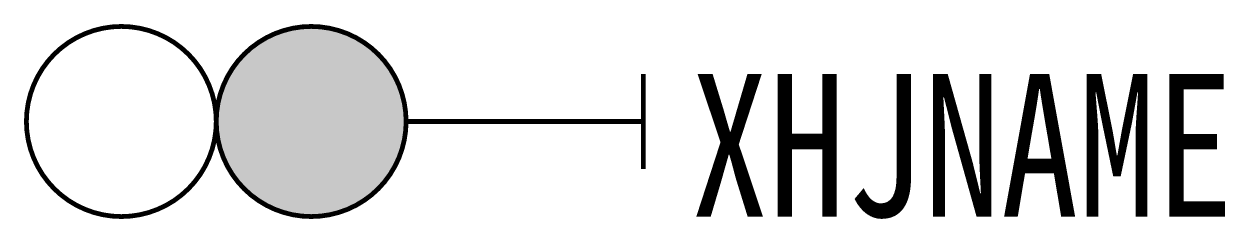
# Model space of a CAD drawing. Header units: inches. Extents: x -13.1 to 12.3, y 4 to 8.1.
import ezdxf

# ---------------------------------------------------------------- set-up
doc = ezdxf.new("R2010")
doc.units = ezdxf.units.IN
doc.header["$MEASUREMENT"] = 0
doc.linetypes.add('DASHED2', pattern=[0.375, 0.25, -0.125])
doc.styles.add('HZ', font='SimSun.ttf', dxfattribs={"width": 0.8})

msp = doc.modelspace()

# ---------------------------------------------------------------- linework, layer by layer
at = {"color": 3, "linetype": 'DASHED2', "ltscale": 5, "const_width": 0.1}
msp.add_lwpolyline([(-13, 6, 1), (-9, 6, 1)], format="xyb", close=True, dxfattribs=at)
at = {"color": 1, "linetype": 'DASHED2', "ltscale": 5, "const_width": 0.1}
msp.add_lwpolyline([(-9, 6, 1), (-5, 6, 1)], format="xyb", close=True, dxfattribs=at)
at = {"color": 1, "const_width": 2}
msp.add_lwpolyline([(-8, 6, 1), (-6, 6, 1)], format="xyb", close=True, dxfattribs=at)
at = {"const_width": 0.1}
for points in [[(0, 7), (0, 5)], [(0, 6), (-5, 6)]]:
    msp.add_lwpolyline(points, dxfattribs=at)

# ---------------------------------------------------------------- texts
at = {"style": 'HZ', "width": 0.8}
msp.add_attdef('XHJNAME', (1, 4), 'S2', height=3, dxfattribs=at)

doc.saveas('drawing.dxf')
